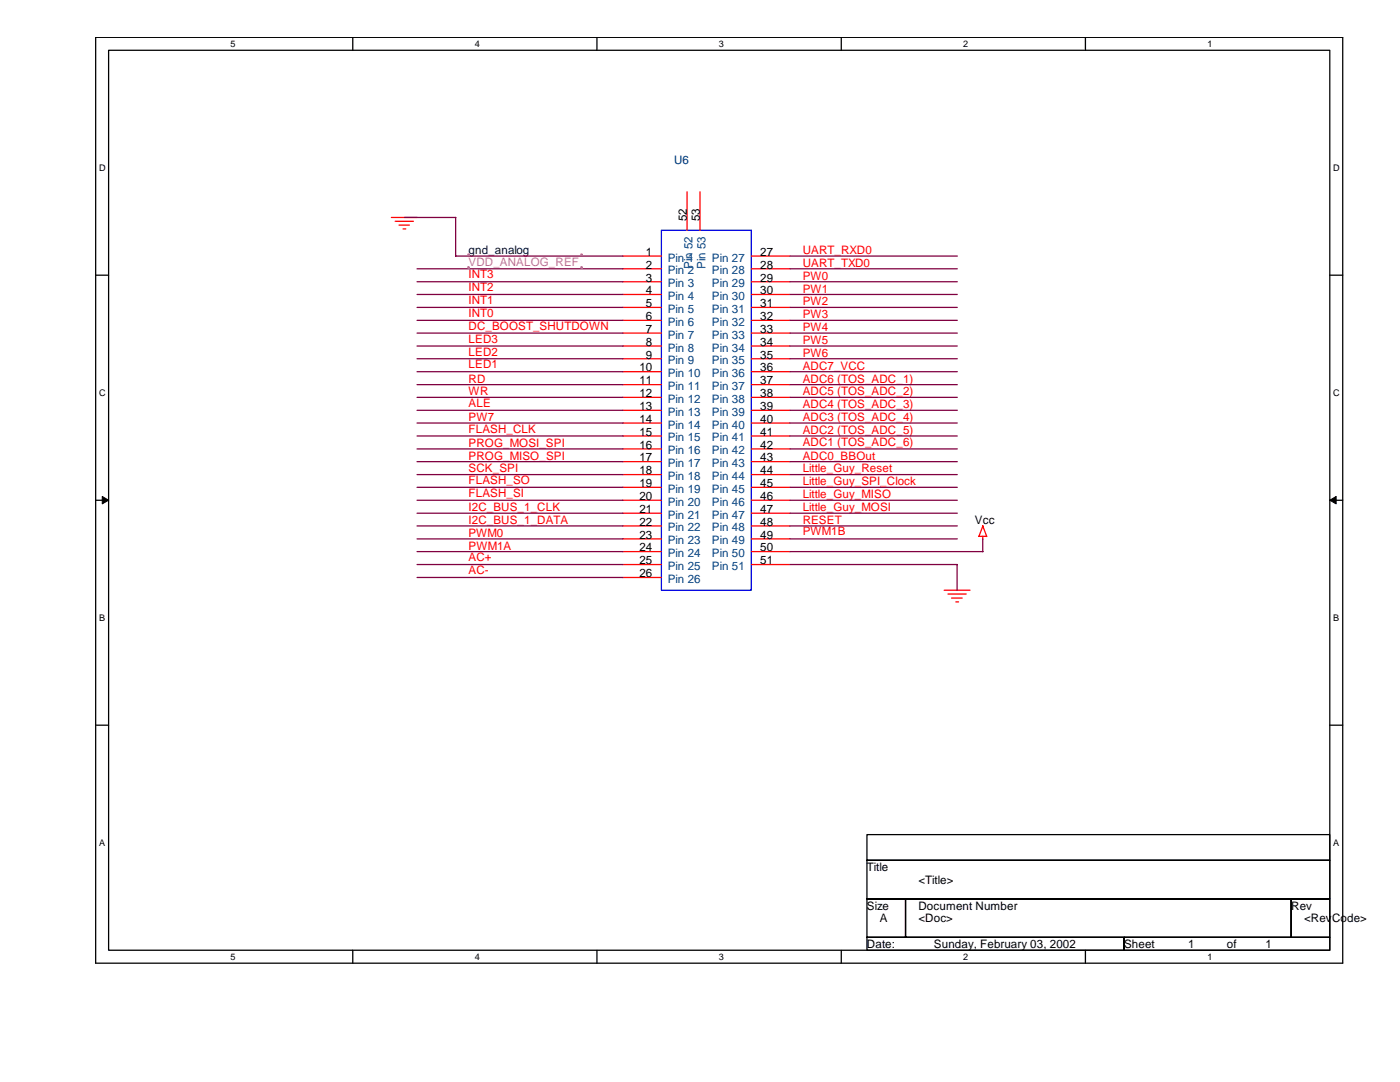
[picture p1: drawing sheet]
<svg xmlns="http://www.w3.org/2000/svg" width="279mm" height="216mm" viewBox="0 0 279 216" stroke-linecap="round" stroke-linejoin="round" font-family="sans-serif">
<defs><g id="words">
<text font-size="2.3" fill="#000080" x="134.5" y="32.7">U6</text>
<g font-size="2.3">
<text x="137.1" y="44.2" transform="rotate(-90 137.1 44.2)">52</text>
<text x="139.7" y="44.2" transform="rotate(-90 139.7 44.2)">53</text>
<text x="128.9" y="51.1">1</text>
<text x="128.9" y="53.6">2</text>
<text x="151.7" y="51.1">27</text>
<text x="151.7" y="53.6">28</text>
<text x="128.9" y="56.2">3</text>
<text x="128.9" y="58.7">4</text>
<text x="151.7" y="56.2">29</text>
<text x="151.7" y="58.7">30</text>
<text x="128.9" y="61.3">5</text>
<text x="128.9" y="63.9">6</text>
<text x="151.7" y="61.3">31</text>
<text x="151.7" y="63.9">32</text>
<text x="128.9" y="66.4">7</text>
<text x="128.9" y="69">8</text>
<text x="128.9" y="71.5">9</text>
<text x="151.7" y="66.4">33</text>
<text x="151.7" y="69">34</text>
<text x="151.7" y="71.5">35</text>
<text x="127.6" y="74.1">10</text>
<text x="127.6" y="76.7">11</text>
<text x="151.7" y="74.1">36</text>
<text x="151.7" y="76.7">37</text>
<text x="127.6" y="79.2">12</text>
<text x="127.6" y="81.8">13</text>
<text x="151.7" y="79.2">38</text>
<text x="151.7" y="81.8">39</text>
<text x="127.6" y="84.4">14</text>
<text x="127.6" y="87">15</text>
<text x="127.6" y="89.5">16</text>
<text x="151.7" y="84.4">40</text>
<text x="151.7" y="87">41</text>
<text x="151.7" y="89.5">42</text>
<text x="127.6" y="92.1">17</text>
<text x="127.6" y="94.7">18</text>
<text x="151.7" y="92.1">43</text>
<text x="151.7" y="94.7">44</text>
<text x="127.6" y="97.2">19</text>
<text x="127.6" y="99.8">20</text>
<text x="151.7" y="97.2">45</text>
<text x="151.7" y="99.8">46</text>
<text x="127.6" y="102.4">21</text>
<text x="127.6" y="104.9">22</text>
<text x="127.6" y="107.5">23</text>
<text x="151.7" y="102.4">47</text>
<text x="151.7" y="104.9">48</text>
<text x="151.7" y="107.5">49</text>
<text x="194.6" y="104.6">Vcc</text>
<text x="127.6" y="110">24</text>
<text x="127.6" y="112.6">25</text>
<text x="151.7" y="110">50</text>
<text x="151.7" y="112.6">51</text>
<text x="127.6" y="115.2">26</text>
<text x="173" y="173.8">Title</text>
<text x="183.3" y="176.4">&lt;Title&gt;</text>
<text x="173" y="181.5">Size</text>
<text x="175.6" y="184.1">A</text>
<text x="183.3" y="184.1">&lt;Doc&gt;</text>
<text x="183.3" y="181.5">Document Number</text>
<text x="257.7" y="181.5">Rev</text>
<text x="260.3" y="184.1">&lt;RevCode&gt;</text>
<text x="173" y="189.2">Date:</text>
<text x="186.4" y="189.2">Sunday, February 03, 2002</text>
<text x="224.3" y="189.2">Sheet</text>
<text x="237.2" y="189.2">1</text>
<text x="244.9" y="189.2">of</text>
<text x="252.6" y="189.2">1</text>
</g>
<text font-size="2.3" fill="#f0f" x="93.5" y="53">VDD_ANALOG_REF</text>
<text font-size="2.3" fill="#000040" x="93.5" y="50.7">gnd_analog</text>
<g font-size="2.3" fill="#004080">
<text x="133.3" y="52.2">Pin 1</text>
<text x="138.2" y="53.7" transform="rotate(-90 138.2 53.7)">Pin 52</text>
<text x="140.8" y="53.7" transform="rotate(-90 140.8 53.7)">Pin 53</text>
<text x="142.1" y="52.2">Pin 27</text>
<text x="133.3" y="54.7">Pin 2</text>
<text x="133.3" y="57.3">Pin 3</text>
<text x="133.3" y="59.9">Pin 4</text>
<text x="142.1" y="54.7">Pin 28</text>
<text x="142.1" y="57.3">Pin 29</text>
<text x="142.1" y="59.9">Pin 30</text>
<text x="133.3" y="62.4">Pin 5</text>
<text x="133.3" y="65">Pin 6</text>
<text x="142.1" y="62.4">Pin 31</text>
<text x="142.1" y="65">Pin 32</text>
<text x="133.3" y="67.6">Pin 7</text>
<text x="133.3" y="70.1">Pin 8</text>
<text x="142.1" y="67.6">Pin 33</text>
<text x="142.1" y="70.1">Pin 34</text>
<text x="133.3" y="72.7">Pin 9</text>
<text x="133.3" y="75.3">Pin 10</text>
<text x="133.3" y="77.9">Pin 11</text>
<text x="142.1" y="72.7">Pin 35</text>
<text x="142.1" y="75.3">Pin 36</text>
<text x="142.1" y="77.9">Pin 37</text>
<text x="133.3" y="80.4">Pin 12</text>
<text x="133.3" y="83">Pin 13</text>
<text x="142.1" y="80.4">Pin 38</text>
<text x="142.1" y="83">Pin 39</text>
<text x="133.3" y="85.5">Pin 14</text>
<text x="133.3" y="88.1">Pin 15</text>
<text x="142.1" y="85.5">Pin 40</text>
<text x="142.1" y="88.1">Pin 41</text>
<text x="133.3" y="90.7">Pin 16</text>
<text x="133.3" y="93.2">Pin 17</text>
<text x="133.3" y="95.8">Pin 18</text>
<text x="142.1" y="90.7">Pin 42</text>
<text x="142.1" y="93.2">Pin 43</text>
<text x="142.1" y="95.8">Pin 44</text>
<text x="133.3" y="98.3">Pin 19</text>
<text x="133.3" y="100.9">Pin 20</text>
<text x="142.1" y="98.3">Pin 45</text>
<text x="142.1" y="100.9">Pin 46</text>
<text x="133.3" y="103.5">Pin 21</text>
<text x="133.3" y="106">Pin 22</text>
<text x="142.1" y="103.5">Pin 47</text>
<text x="142.1" y="106">Pin 48</text>
<text x="133.3" y="108.6">Pin 23</text>
<text x="133.3" y="111.2">Pin 24</text>
<text x="133.3" y="113.7">Pin 25</text>
<text x="142.1" y="108.6">Pin 49</text>
<text x="142.1" y="111.2">Pin 50</text>
<text x="142.1" y="113.7">Pin 51</text>
<text x="133.3" y="116.3">Pin 26</text>
</g>
<g font-size="2.3" fill="#f00">
<text x="160.2" y="50.7">UART_RXD0</text>
<text x="160.2" y="53.3">UART_TXD0</text>
<text x="93.5" y="58.1">INT2</text>
<text x="93.5" y="55.5">INT3</text>
<text x="160.2" y="58.4">PW1</text>
<text x="160.2" y="55.8">PW0</text>
<text x="93.5" y="60.7">INT1</text>
<text x="93.5" y="63.2">INT0</text>
<text x="93.5" y="65.8">DC_BOOST_SHUTDOWN</text>
<text x="160.2" y="63.5">PW3</text>
<text x="160.2" y="60.9">PW2</text>
<text x="93.5" y="71">LED2</text>
<text x="93.5" y="68.4">LED3</text>
<text x="160.2" y="68.6">PW5</text>
<text x="160.2" y="71.2">PW6</text>
<text x="160.2" y="66.1">PW4</text>
<text x="93.5" y="73.5">LED1</text>
<text x="93.5" y="76.3">RD</text>
<text x="160.2" y="73.7">ADC7_VCC</text>
<text x="160.2" y="76.3">ADC6 (TOS_ADC_1)</text>
<text x="93.5" y="78.9">WR</text>
<text x="93.5" y="81.2">ALE</text>
<text x="160.2" y="78.9">ADC5 (TOS_ADC_2)</text>
<text x="160.2" y="81.4">ADC4 (TOS_ADC_3)</text>
<text x="93.5" y="86.3">FLASH_CLK</text>
<text x="93.5" y="84">PW7</text>
<text x="93.5" y="89.2">PROG_MOSI_SPI</text>
<text x="160.2" y="86.6">ADC2 (TOS_ADC_5)</text>
<text x="160.2" y="84">ADC3 (TOS_ADC_4)</text>
<text x="160.2" y="88.9">ADC1 (TOS_ADC_6)</text>
<text x="93.5" y="94.3">SCK_SPI</text>
<text x="93.5" y="91.7">PROG_MISO_SPI</text>
<text x="160.2" y="91.7">ADC0_BBOut</text>
<text x="160.2" y="94.3">Little_Guy_Reset</text>
<text x="93.5" y="102">I2C_BUS_1_CLK</text>
<text x="93.5" y="99.1">FLASH_SI</text>
<text x="93.5" y="96.6">FLASH_SO</text>
<text x="160.2" y="99.4">Little_Guy_MISO</text>
<text x="160.2" y="102">Little_Guy_MOSI</text>
<text x="160.2" y="96.9">Little_Guy_SPI_Clock</text>
<text x="93.5" y="104.6">I2C_BUS_1_DATA</text>
<text x="93.5" y="107.1">PWM0</text>
<text x="160.2" y="106.8">PWM1B</text>
<text x="160.2" y="104.6">RESET</text>
<text x="93.5" y="112">AC+</text>
<text x="93.5" y="109.7">PWM1A</text>
<text x="93.5" y="114.6">AC-</text>
</g>
<g font-size="1.8">
<text x="46" y="9.4">5</text>
<text x="94.7" y="9.4">4</text>
<text x="143.5" y="9.4">3</text>
<text x="192.2" y="9.4">2</text>
<text x="241" y="9.4">1</text>
<text x="19.8" y="34.1">D</text>
<text x="266.1" y="34.1">D</text>
<text x="19.8" y="79">C</text>
<text x="266.1" y="79">C</text>
<text x="19.8" y="123.9">B</text>
<text x="266.1" y="123.9">B</text>
<text x="19.8" y="168.7">A</text>
<text x="266.1" y="168.7">A</text>
<text x="46" y="191.5">5</text>
<text x="94.7" y="191.5">4</text>
<text x="143.5" y="191.5">3</text>
<text x="192.2" y="191.5">2</text>
<text x="241" y="191.5">1</text>
</g>
</g></defs>
<path d="M19.1 7.5h248.9v184.7h-248.9zM21.7 10h243.7v179.6h-243.7z" fill="none" stroke="#000" stroke-width=".25"/>
<g fill="#fff">
<path d="M46 7.7h1v2h-1z"/>
<path d="M46 189.9h1v2h-1z"/>
</g>
<path d="M70.4 7.5v2.5M70.4 189.6v2.6" fill="none" stroke="#000" stroke-width=".25"/>
<g fill="#fff">
<path d="M94.7 7.7h1v2h-1z"/>
<path d="M94.7 189.9h1v2h-1z"/>
</g>
<path d="M119.1 7.5v2.5M119.1 189.6v2.6" fill="none" stroke="#000" stroke-width=".25"/>
<g fill="#fff">
<path d="M143.5 7.7h.9v2h-.9z"/>
<path d="M143.5 189.9h.9v2h-.9z"/>
</g>
<path d="M167.9 7.5v2.5M167.9 189.6v2.6" fill="none" stroke="#000" stroke-width=".25"/>
<g fill="#fff">
<path d="M192.2 7.7h1v2h-1z"/>
<path d="M192.2 189.9h1v2h-1z"/>
</g>
<path d="M216.6 7.5v2.5M216.6 189.6v2.6" fill="none" stroke="#000" stroke-width=".25"/>
<g fill="#fff">
<path d="M241 7.7h.9v2h-.9z"/>
<path d="M241 189.9h.9v2h-.9z"/>
<path d="M19.8 32.5h1.2v2h-1.2z"/>
<path d="M266.1 32.5h1.2v2h-1.2z"/>
<path d="M19.8 77.3h1.2v2h-1.2z"/>
<path d="M266.1 77.3h1.2v2h-1.2z"/>
</g>
<path d="M19.1 54.9h2.6M265.4 54.9h2.6" fill="none" stroke="#000" stroke-width=".25"/>
<g fill="#fff">
<path d="M19.8 122.3h1.2v1.9h-1.2z"/>
<path d="M266.1 122.3h1.2v1.9h-1.2z"/>
</g>
<path d="M19.1 99.8h2.6M265.4 99.8h2.6" fill="none" stroke="#000" stroke-width=".25"/>
<path d="M20.4 99.1l1.3 .7-1.3 .7zM265.4 99.8l1.3-.7v1.4z" fill="#000" stroke="#000" stroke-width=".2"/>
<g fill="#fff">
<path d="M19.8 167.1h1.2v2h-1.2z"/>
<path d="M266.1 167.1h1.2v2h-1.2z"/>
</g>
<path d="M19.1 144.7h2.6M265.4 144.7h2.6M173 166.5h92.4v5.2h-92.4zM173 171.7h92.4v7.7h-92.4zM173 179.4h7.7v7.6h-7.7zM180.7 179.4h77v7.6h-77zM257.7 179.4h7.7v7.6h-7.7zM173 187h51.3v2.6h-51.3zM224.3 187h41.1v2.6h-41.1z" fill="none" stroke="#000" stroke-width=".25"/>
<g fill="none" stroke="#f00" stroke-width=".25">
<path d="M137.1 38.3v7.6M139.7 38.3v7.6M78.1 43.4h5.2M78.9 44.2h3.6M79.6 44.9h2.1M80.4 45.7h.6M124.3 51.1h7.7M124.3 53.6h7.7M124.3 56.2h7.7M124.3 58.8h7.7M149.9 51.1h7.7M149.9 53.6h7.7"/>
<path d="M149.9 56.2h7.7M149.9 58.8h7.7M124.3 61.3h7.7M124.3 63.9h7.7M124.3 66.5h7.7M124.3 69h7.7M124.3 71.6h7.7M124.3 74.2h7.7M124.3 76.7h7.7M124.3 79.3h7.7M149.9 61.3h7.7M149.9 63.9h7.7"/>
<path d="M149.9 66.5h7.7M149.9 69h7.7M149.9 71.6h7.7M149.9 74.2h7.7M149.9 76.7h7.7M149.9 79.3h7.7M124.3 81.9h7.7M124.3 84.4h7.7M124.3 87h7.7M124.3 89.6h7.7M124.3 92.1h7.7M124.3 94.7h7.7"/>
<path d="M124.3 97.2h7.7M124.3 99.8h7.7M149.9 81.9h7.7M149.9 84.4h7.7M149.9 87h7.7M149.9 89.6h7.7M149.9 92.1h7.7M149.9 94.7h7.7M149.9 97.2h7.7M149.9 99.8h7.7M124.3 102.4h7.7M124.3 104.9h7.7"/>
<path d="M124.3 107.5h7.7M124.3 110.1h7.7M124.3 112.6h7.7M124.3 115.2h7.7M149.9 102.4h7.7M149.9 104.9h7.7M149.9 107.5h7.7M149.9 110.1h7.7M149.9 112.6h7.7M188.4 117.8h5.2M189.2 118.5h3.6M189.9 119.3h2.1"/>
<path d="M195.3 107h1.6M196.1 107v.6M196.1 104.9l.8 2.2M196.2 104.9l-.8 2.1M190.8 120.1h.5"/>
</g>
<path d="M132 45.9h17.9v71.9h-17.9z" fill="none" stroke="#00f" stroke-width=".25"/>
<g fill="none" stroke="#800040" stroke-width=".25">
<path d="M80.7 43.4h10.3l-.1 7.7M83.2 58.8h41.1M83.2 53.6h41.1M83.2 56.2h41.1M90.9 51.1h33.4M157.6 58.8h33.5M157.6 51.1h33.5M157.6 53.6h33.5M157.6 56.2h33.5M83.2 69h41.1M83.2 71.6h41.1M83.2 61.3h41.1"/>
<path d="M83.2 74.2h41.1M83.2 76.7h41.1M83.2 79.3h41.1M83.2 63.9h41.1M83.2 66.5h41.1M157.6 69h33.5M157.6 71.6h33.5M157.6 61.3h33.5M157.6 74.2h33.5M157.6 76.7h33.5M157.6 79.3h33.5M157.6 63.9h33.5"/>
<path d="M157.6 66.5h33.5M83.2 99.8h41.1M83.2 92.1h41.1M83.2 87h41.1M83.2 84.4h41.1M83.2 81.9h41.1M83.2 97.2h41.1M83.2 94.7h41.1M83.2 89.6h41.1M157.6 99.8h33.5M157.6 92.1h33.5M157.6 87h33.5"/>
<path d="M157.6 84.4h33.5M157.6 81.9h33.5M157.6 97.2h33.5M157.6 94.7h33.5M157.6 89.6h33.5M83.2 102.4h41.1M83.2 112.6h41.1M83.2 104.9h41.1M83.2 110.1h41.1M83.2 107.5h41.1M83.2 115.2h41.1M157.6 102.4h33.5"/>
<path d="M157.6 112.6h33.5M157.6 104.9h33.5M157.6 110.1h38.6M157.6 107.5h33.5M191 112.6v5.2M196.1 107.5v2.6"/>
</g>
<path d="M93.4 50.7h.2v.3h-.2z" fill="#f0f"/>
<path d="M93.3 50.7h.3v.3h-.3z" fill="none" stroke="#f0f" stroke-width=".2"/>
<path d="M116 50.7h.2v.3h-.2z" fill="#f0f"/>
<path d="M115.9 50.7h.3v.3h-.3z" fill="none" stroke="#f0f" stroke-width=".2"/>
<path d="M116 53.3h.2v.2h-.2z" fill="#f0f"/>
<path d="M115.9 53.2h.3v.3h-.3z" fill="none" stroke="#f0f" stroke-width=".2"/>
<path d="M93.4 53.3h.2v.2h-.2z" fill="#f0f"/>
<path d="M93.3 53.2h.3v.3h-.3z" fill="none" stroke="#f0f" stroke-width=".2"/>
<use href="#words"/>
</svg>
